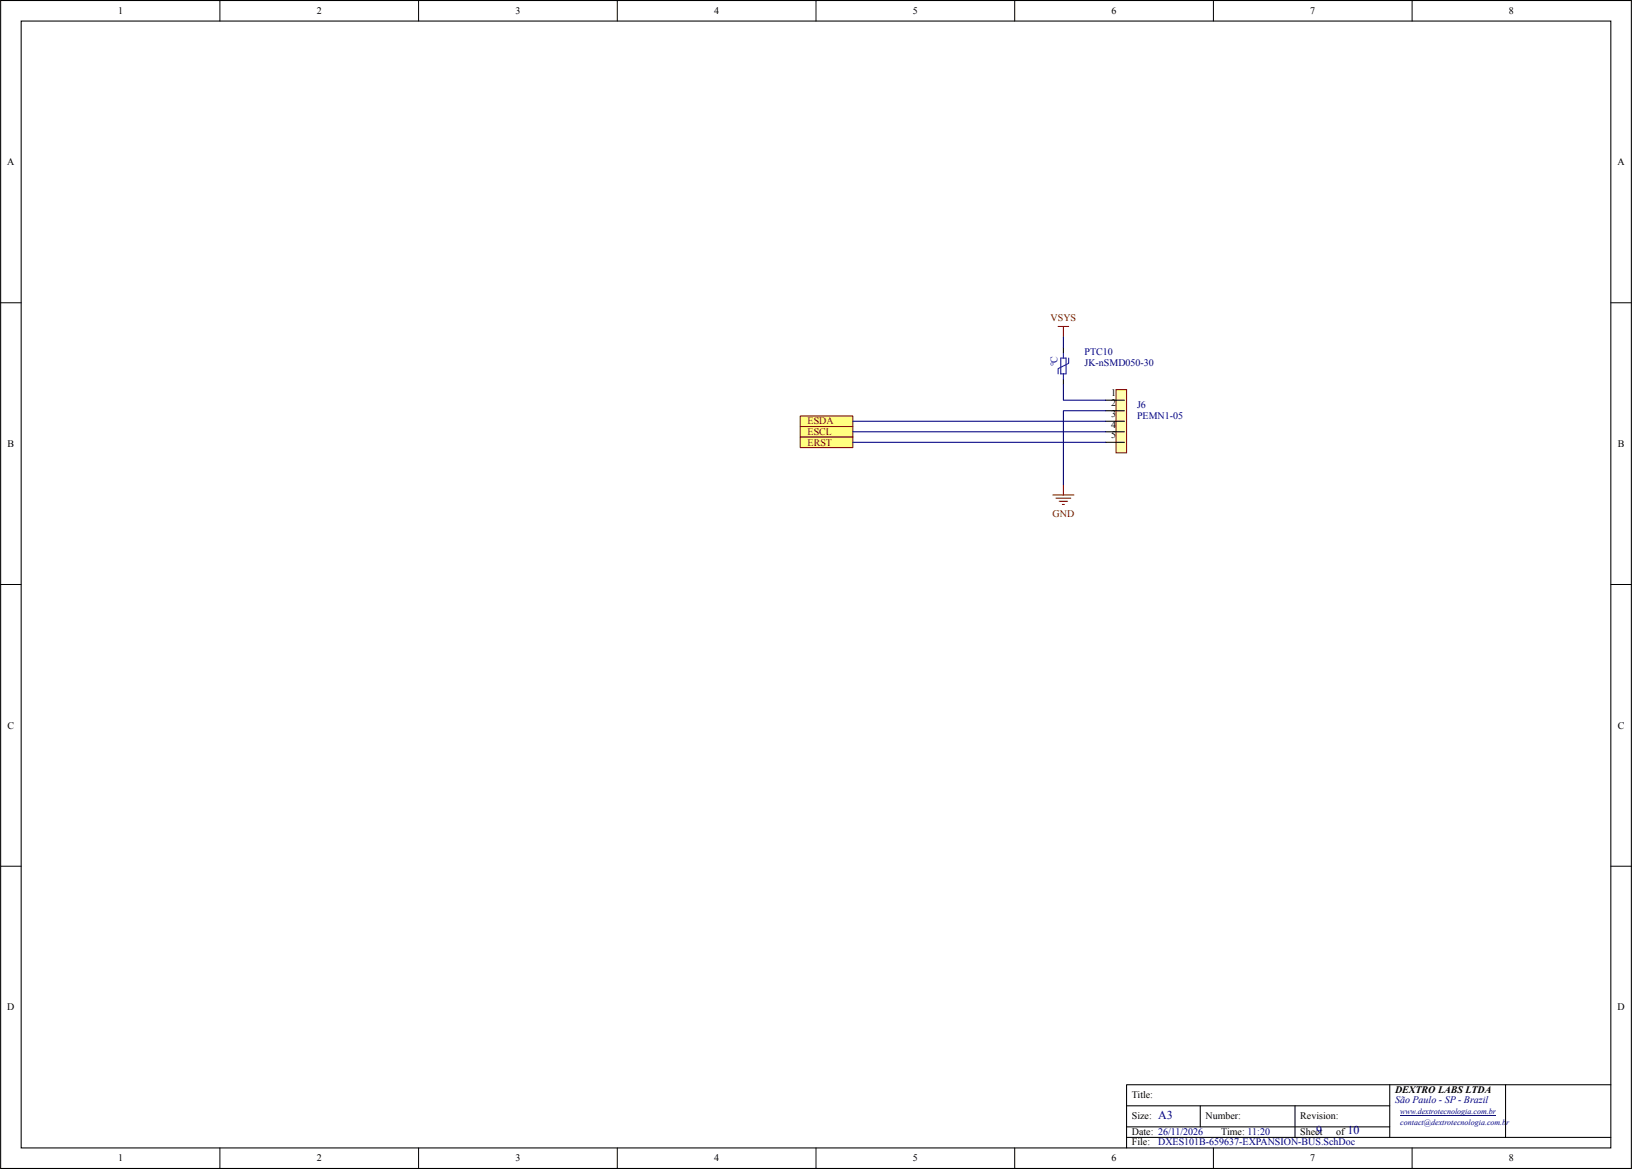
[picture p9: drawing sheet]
<svg xmlns="http://www.w3.org/2000/svg" width="394mm" height="282mm" viewBox="0 0 394 282" stroke-linecap="round" stroke-linejoin="round" font-family="sans-serif">
<defs><g id="words">
<g font-size="2.9" fill="#000080">
<text x="279.4" y="269.9">A3</text>
<text x="317.5" y="273.5">9</text>
<text x="325.1" y="273.5">10</text>
</g>
<g font-size="2.4">
<text x="28.5" y="3.4">1</text>
<text x="76.4" y="3.4">2</text>
<text x="124.3" y="3.4">3</text>
<text x="172.3" y="3.4">4</text>
<text x="220.2" y="3.4">5</text>
<text x="268.1" y="3.4">6</text>
<text x="316.1" y="3.4">7</text>
<text x="364" y="3.4">8</text>
<text x="1.8" y="39.8">A</text>
<text x="390.2" y="39.8">A</text>
<text x="268" y="95.5">1</text>
<text x="268" y="100.6">3</text>
<text x="268" y="98">2</text>
<text x="1.8" y="107.8">B</text>
<text x="268" y="103.1">4</text>
<text x="268" y="105.6">5</text>
<text x="390.3" y="107.8">B</text>
<text x="1.8" y="175.7">C</text>
<text x="390.3" y="175.7">C</text>
<text x="1.8" y="243.6">D</text>
<text x="390.2" y="243.6">D</text>
<text x="336.5" y="263.5">DEXTRO LABS LTDA</text>
<text x="273" y="264.7">Title:</text>
<text x="273" y="269.8">Size:</text>
<text x="290.8" y="269.8">Number:</text>
<text x="313.7" y="269.8">Revision:</text>
<text x="273" y="273.6">Date: 26/11/2026</text>
<text x="294.6" y="273.6">Time: 11:20</text>
<text x="313.7" y="273.6">Sheet</text>
<text x="322.3" y="273.6">of</text>
<text x="28.5" y="280.1">1</text>
<text x="76.4" y="280.1">2</text>
<text x="124.3" y="280.1">3</text>
<text x="172.3" y="280.1">4</text>
<text x="220.2" y="280.1">5</text>
<text x="268.1" y="280.1">6</text>
<text x="273" y="276.2">File:</text>
<text x="316.1" y="280.1">7</text>
<text x="364" y="280.1">8</text>
</g>
<g font-size="2.4" fill="#800000">
<text x="253.4" y="77.3">VSYS</text>
<text x="194.8" y="102.4">ESDA</text>
<text x="194.8" y="104.9">ESCL</text>
<text x="194.8" y="107.4">ERST</text>
<text x="253.9" y="124.6">GND</text>
</g>
<text font-size="2.4" fill="#00f" x="255.1" y="88.4" transform="rotate(-90 255.1 88.4)">°C</text>
<g font-size="2.4" fill="#000080">
<text x="261.6" y="85.7">PTC10</text>
<text x="261.6" y="88.2">JK-nSMD050-30</text>
<text x="274.3" y="98.4">J6</text>
<text x="274.3" y="100.9">PEMN1-05</text>
<text x="336.5" y="266">São Paulo - SP - Brazil</text>
<text x="279.4" y="276.2">DXES101B-659637-EXPANSION-BUS.SchDoc</text>
</g>
<g font-size="1.9" fill="#000080">
<text x="337.8" y="268.7">www.dextrotecnologia.com.br</text>
<text x="337.8" y="271.2">contact@dextrotecnologia.com.br</text>
</g>
</g></defs>
<path d="M.2 .1h393.3v281.7h-393.3zM5.1 5.1h383.5v271.7h-383.5z" fill="none" stroke="#000" stroke-width=".25"/>
<g fill="none" stroke="#000" stroke-width=".24">
<path d="M53 .1v5M101 .1v5M148.9 .1v5M196.8 .1v5M244.8 .1v5M292.7 .1v5M340.7 .1v5M.2 73h4.9M388.6 73h4.9M.2 140.9h4.9M388.6 140.9h4.9M.2 208.9h4.9"/>
<path d="M388.6 208.9h4.9M53 276.8v5M101 276.8v5M148.9 276.8v5M196.8 276.8v5M244.8 276.8v5M292.7 276.8v5M340.7 276.8v5"/>
</g>
<g fill="#ffff80" stroke="#800000" stroke-width=".25">
<path d="M193 100.3h12.7v2.6h-12.7z"/>
<path d="M193 102.9h12.7v2.5h-12.7z"/>
<path d="M193 105.4h12.7v2.5h-12.7z"/>
</g>
<path d="M337.8 268.9h23.1" fill="none" stroke="#000080" stroke-width=".24"/>
<path d="M256.5 83.8v1.3M256.5 91.4v1.3M271.8 266.7h63.5M271.8 274.3h116.8M271.8 271.7h63.5M289.5 266.7v5M312.4 266.7v7.6M335.3 261.6v12.7M363.2 261.6h-91.4v15.2M388.6 261.6h-25.4v12.7" fill="none" stroke="#000" stroke-width=".25"/>
<path d="M255.9 86.3h1.3v3.9h-1.3zM256.5 85.1v1.2M256.5 90.2v1.2M257.8 86.3v1.3l-2.5 1.3v1.3" fill="none" stroke="#00f" stroke-width=".25"/>
<path d="M255.3 78.7h2.5M256.5 78.7v2.6M254 119.4h5.1M256.5 116.8v2.6M254.8 120.1h3.5M255.5 120.9h2M256.3 121.6h.5" fill="none" stroke="#800000" stroke-width=".25"/>
<path d="M269.2 94h2.6v15.2h-2.6z" fill="#ffffb0" stroke="#800000" stroke-width=".25"/>
<path d="M266.7 99h4.6M266.7 96.5h4.6M266.7 104.1h4.6M266.7 101.6h4.6M266.7 106.7h4.6" fill="none" stroke="#000" stroke-width=".25"/>
<path d="M256.5 92.7v3.8h10.2M256.5 81.3v2.5M266.7 99h-10.2v17.8M205.7 101.6h61M205.7 104.1h61M205.7 106.7h61" fill="none" stroke="#000080" stroke-width=".25"/>
<use href="#words"/>
</svg>
